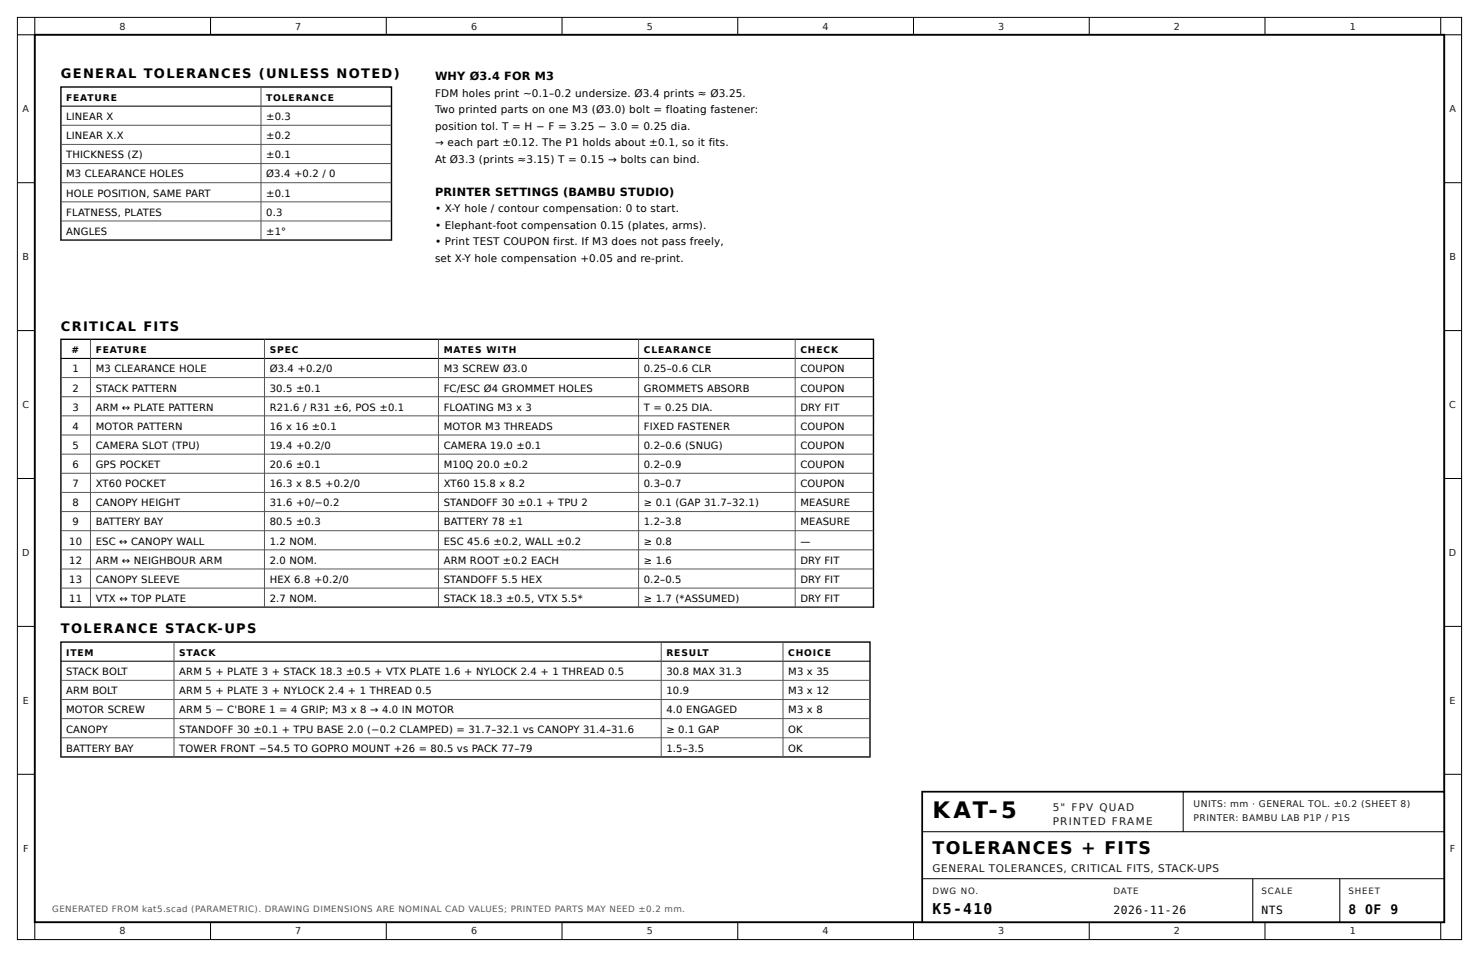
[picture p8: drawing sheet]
<svg xmlns="http://www.w3.org/2000/svg" width="432mm" height="279mm" viewBox="0 0 432 279" stroke-linecap="round" stroke-linejoin="round" font-family="sans-serif">
<defs><g id="words">
<text font-size="6.6" x="272.3" y="238.8">KAT-5</text>
<text font-size="5.1" x="272.3" y="249.4">TOLERANCES + FITS</text>
<text font-size="4.3" x="272.3" y="266.7">K5-410</text>
<g font-size="3.8">
<text x="17.8" y="22.9">GENERAL TOLERANCES (UNLESS NOTED)</text>
<text x="17.8" y="96.5">CRITICAL FITS</text>
<text x="17.8" y="184.9">TOLERANCE STACK-UPS</text>
<text x="393.7" y="266.7">8 OF 9</text>
</g>
<g font-size="3.3">
<text x="127" y="23.4">WHY Ø3.4 FOR M3</text>
<text x="127" y="57.2">PRINTER SETTINGS (BAMBU STUDIO)</text>
<text x="325.1" y="266.7">2026-11-26</text>
<text x="368.3" y="266.7">NTS</text>
</g>
<g font-size="3">
<text x="127" y="28.2">FDM holes print ~0.1–0.2 undersize. Ø3.4 prints ≈ Ø3.25.</text>
<text x="127" y="33">Two printed parts on one M3 (Ø3.0) bolt = floating fastener:</text>
<text x="127" y="37.8">position tol. T = H − F = 3.25 − 3.0 = 0.25 dia.</text>
<text x="127" y="42.7">→ each part ±0.12. The P1 holds about ±0.1, so it fits.</text>
<text x="127" y="47.5">At Ø3.3 (prints ≈3.15) T = 0.15 → bolts can bind.</text>
<text x="127" y="62">• X-Y hole / contour compensation: 0 to start.</text>
<text x="127" y="66.8">• Elephant-foot compensation 0.15 (plates, arms).</text>
<text x="127" y="71.6">• Print TEST COUPON first. If M3 does not pass freely,</text>
<text x="127" y="76.5">set X-Y hole compensation +0.05 and re-print.</text>
</g>
<g font-size="3" fill="#1a1a1a">
<text x="307.3" y="236.7">5&quot; FPV QUAD</text>
<text x="307.3" y="240.8">PRINTED FRAME</text>
<text x="272.3" y="254.5">GENERAL TOLERANCES, CRITICAL FITS, STACK-UPS</text>
</g>
<g font-size="2.9">
<text x="19.3" y="35">LINEAR X</text>
<text x="77.7" y="35">±0.3</text>
<text x="19.3" y="40.6">LINEAR X.X</text>
<text x="77.7" y="40.6">±0.2</text>
<text x="19.3" y="46.2">THICKNESS (Z)</text>
<text x="77.7" y="46.2">±0.1</text>
<text x="19.3" y="51.8">M3 CLEARANCE HOLES</text>
<text x="77.7" y="51.8">Ø3.4 +0.2 / 0</text>
<text x="19.3" y="57.4">HOLE POSITION, SAME PART</text>
<text x="77.7" y="57.4">±0.1</text>
<text x="19.3" y="63">FLATNESS, PLATES</text>
<text x="77.7" y="63">0.3</text>
<text x="19.3" y="68.6">ANGLES</text>
<text x="77.7" y="68.6">±1°</text>
<text x="21.1" y="108.7">1</text>
<text x="27.9" y="108.7">M3 CLEARANCE HOLE</text>
<text x="78.7" y="108.7">Ø3.4 +0.2/0</text>
<text x="129.5" y="108.7">M3 SCREW Ø3.0</text>
<text x="188" y="108.7">0.25–0.6 CLR</text>
<text x="233.7" y="108.7">COUPON</text>
<text x="21.1" y="114.3">2</text>
<text x="21.1" y="119.9">3</text>
<text x="27.9" y="114.3">STACK PATTERN</text>
<text x="27.9" y="119.9">ARM ↔ PLATE PATTERN</text>
<text x="78.7" y="114.3">30.5 ±0.1</text>
<text x="78.7" y="119.9">R21.6 / R31 ±6, POS ±0.1</text>
<text x="129.5" y="114.3">FC/ESC Ø4 GROMMET HOLES</text>
<text x="129.5" y="119.9">FLOATING M3 x 3</text>
<text x="188" y="114.3">GROMMETS ABSORB</text>
<text x="188" y="119.9">T = 0.25 DIA.</text>
<text x="233.7" y="114.3">COUPON</text>
<text x="233.7" y="119.9">DRY FIT</text>
<text x="21.1" y="125.5">4</text>
<text x="27.9" y="125.5">MOTOR PATTERN</text>
<text x="78.7" y="125.5">16 x 16 ±0.1</text>
<text x="129.5" y="125.5">MOTOR M3 THREADS</text>
<text x="188" y="125.5">FIXED FASTENER</text>
<text x="233.7" y="125.5">COUPON</text>
<text x="21.1" y="131.1">5</text>
<text x="27.9" y="131.1">CAMERA SLOT (TPU)</text>
<text x="78.7" y="131.1">19.4 +0.2/0</text>
<text x="129.5" y="131.1">CAMERA 19.0 ±0.1</text>
<text x="188" y="131.1">0.2–0.6 (SNUG)</text>
<text x="233.7" y="131.1">COUPON</text>
<text x="21.1" y="136.6">6</text>
<text x="27.9" y="136.6">GPS POCKET</text>
<text x="78.7" y="136.6">20.6 ±0.1</text>
<text x="129.5" y="136.6">M10Q 20.0 ±0.2</text>
<text x="188" y="136.6">0.2–0.9</text>
<text x="233.7" y="136.6">COUPON</text>
<text x="21.1" y="142.2">7</text>
<text x="27.9" y="142.2">XT60 POCKET</text>
<text x="78.7" y="142.2">16.3 x 8.5 +0.2/0</text>
<text x="129.5" y="142.2">XT60</text>
<text x="138.2" y="142.2">15.8 x 8.2</text>
<text x="188" y="142.2">0.3–0.7</text>
<text x="233.7" y="142.2">COUPON</text>
<text x="21.1" y="147.8">8</text>
<text x="27.9" y="147.8">CANOPY HEIGHT</text>
<text x="78.7" y="147.8">31.6 +0/−0.2</text>
<text x="129.5" y="147.8">STANDOFF 30 ±0.1 + TPU 2</text>
<text x="188" y="147.8">≥ 0.1 (GAP 31.7–32.1)</text>
<text x="233.7" y="147.8">MEASURE</text>
<text x="21.1" y="153.4">9</text>
<text x="27.9" y="153.4">BATTERY BAY</text>
<text x="78.7" y="153.4">80.5 ±0.3</text>
<text x="129.5" y="153.4">BATTERY 78 ±1</text>
<text x="188" y="153.4">1.2–3.8</text>
<text x="233.7" y="153.4">MEASURE</text>
<text x="20.2" y="159">10</text>
<text x="27.9" y="159">ESC ↔ CANOPY WALL</text>
<text x="78.7" y="159">1.2 NOM.</text>
<text x="129.5" y="159">ESC 45.6 ±0.2, WALL ±0.2</text>
<text x="188" y="159">≥ 0.8</text>
<text x="233.7" y="159">—</text>
<text x="20.2" y="164.6">12</text>
<text x="27.9" y="164.6">ARM ↔ NEIGHBOUR ARM</text>
<text x="78.7" y="164.6">2.0 NOM.</text>
<text x="129.5" y="164.6">ARM ROOT ±0.2 EACH</text>
<text x="188" y="164.6">≥ 1.6</text>
<text x="233.7" y="164.6">DRY FIT</text>
<text x="20.2" y="170.2">13</text>
<text x="27.9" y="170.2">CANOPY SLEEVE</text>
<text x="78.7" y="170.2">HEX 6.8 +0.2/0</text>
<text x="129.5" y="170.2">STANDOFF 5.5 HEX</text>
<text x="188" y="170.2">0.2–0.5</text>
<text x="233.7" y="170.2">DRY FIT</text>
<text x="20.2" y="175.8">11</text>
<text x="27.9" y="175.8">VTX ↔ TOP PLATE</text>
<text x="78.7" y="175.8">2.7 NOM.</text>
<text x="129.5" y="175.8">STACK 18.3 ±0.5, VTX 5.5*</text>
<text x="188" y="175.8">≥ 1.7 (*ASSUMED)</text>
<text x="233.7" y="175.8">DRY FIT</text>
<text x="19.3" y="197.1">STACK BOLT</text>
<text x="52.3" y="197.1">ARM 5 + PLATE 3 + STACK 18.3 ±0.5 + VTX PLATE 1.6 + NYLOCK 2.4 + 1 THREAD 0.5</text>
<text x="194.6" y="197.1">30.8 MAX 31.3</text>
<text x="230.1" y="197.1">M3 x 35</text>
<text x="19.3" y="202.7">ARM BOLT</text>
<text x="52.3" y="202.7">ARM 5 + PLATE 3 + NYLOCK 2.4 + 1 THREAD 0.5</text>
<text x="194.6" y="202.7">10.9</text>
<text x="230.1" y="202.7">M3 x 12</text>
<text x="19.3" y="208.3">MOTOR SCREW</text>
<text x="52.3" y="208.3">ARM 5 − C'BORE 1 = 4 GRIP; M3 x 8 → 4.0 IN MOTOR</text>
<text x="194.6" y="208.3">4.0 ENGAGED</text>
<text x="230.1" y="208.3">M3 x 8</text>
<text x="19.3" y="213.9">CANOPY</text>
<text x="52.3" y="213.9">STANDOFF 30 ±0.1 + TPU BASE 2.0 (−0.2 CLAMPED) = 31.7–32.1 vs CANOPY 31.4–31.6</text>
<text x="194.6" y="213.9">≥ 0.1 GAP</text>
<text x="230.1" y="213.9">OK</text>
<text x="19.3" y="219.5">BATTERY BAY</text>
<text x="52.3" y="219.5">TOWER FRONT −54.5 TO GOPRO MOUNT +26 = 80.5 vs PACK 77–79</text>
<text x="194.6" y="219.5">1.5–3.5</text>
<text x="230.1" y="219.5">OK</text>
</g>
<g font-size="2.8" fill="#1a1a1a">
<text x="34.9" y="8.6">8</text>
<text x="86.2" y="8.6">7</text>
<text x="137.5" y="8.6">6</text>
<text x="188.8" y="8.6">5</text>
<text x="240.1" y="8.6">4</text>
<text x="291.4" y="8.6">3</text>
<text x="342.7" y="8.6">2</text>
<text x="394.1" y="8.6">1</text>
<text x="6.6" y="32.8">A</text>
<text x="423.1" y="32.8">A</text>
<text x="6.6" y="75.9">B</text>
<text x="423.1" y="75.9">B</text>
<text x="6.6" y="119.1">C</text>
<text x="423.1" y="119.1">C</text>
<text x="6.5" y="162.3">D</text>
<text x="423" y="162.3">D</text>
<text x="6.7" y="205.5">E</text>
<text x="423.2" y="205.5">E</text>
<text x="6.7" y="248.7">F</text>
<text x="423.3" y="248.7">F</text>
<text x="34.9" y="272.8">8</text>
<text x="86.2" y="272.8">7</text>
<text x="137.5" y="272.8">6</text>
<text x="188.8" y="272.8">5</text>
<text x="240.1" y="272.8">4</text>
<text x="291.4" y="272.8">3</text>
<text x="342.7" y="272.8">2</text>
<text x="394.1" y="272.8">1</text>
</g>
<g font-size="2.7">
<text x="19.3" y="29.5">FEATURE</text>
<text x="77.7" y="29.5">TOLERANCE</text>
<text x="20.9" y="103.1">#</text>
<text x="27.9" y="103.1">FEATURE</text>
<text x="78.7" y="103.1">SPEC</text>
<text x="129.5" y="103.1">MATES WITH</text>
<text x="188" y="103.1">CLEARANCE</text>
<text x="233.7" y="103.1">CHECK</text>
<text x="19.3" y="191.5">ITEM</text>
<text x="52.3" y="191.5">STACK</text>
<text x="194.6" y="191.5">RESULT</text>
<text x="230.1" y="191.5">CHOICE</text>
</g>
<g font-size="2.7" fill="#1a1a1a">
<text x="348.5" y="235.7">UNITS: mm · GENERAL TOL. ±0.2 (SHEET 8)</text>
<text x="348.5" y="239.8">PRINTER: BAMBU LAB P1P / P1S</text>
</g>
<g font-size="2.5" fill="#1a1a1a">
<text x="272.3" y="261.1">DWG NO.</text>
<text x="325.1" y="261.1">DATE</text>
<text x="368.3" y="261.1">SCALE</text>
<text x="393.7" y="261.1">SHEET</text>
</g>
<text font-size="2.5" fill="#555" x="15.2" y="266.2">GENERATED FROM kat5.scad (PARAMETRIC). DRAWING DIMENSIONS ARE NOMINAL CAD VALUES; PRINTED PARTS MAY NEED ±0.2 mm.</text>
</g></defs>
<g fill="none" stroke="#000" stroke-width=".29">
<path d="M5.1 5.1h421.6v269.2h-421.6zM10.2 5.1v5.1h-5.1M61.5 5.1v5.1M112.8 5.1v5.1M164.1 5.1v5.1M215.4 5.1v5.1M266.7 5.1v5.1M318 5.1v5.1M369.3 5.1v5.1M420.6 5.1v5.1M421.6 10.2h5.1M5.1 53.3h5.1"/>
<path d="M421.6 53.3h5.1M5.1 96.5h5.1M421.6 96.5h5.1M5.1 139.7h5.1M421.6 139.7h5.1M5.1 182.9h5.1M421.6 182.9h5.1M5.1 226.1h5.1M421.6 226.1h5.1M10.2 269.2v5.1M61.5 269.2v5.1M112.8 269.2v5.1"/>
<path d="M164.1 269.2v5.1M215.4 269.2v5.1M266.7 269.2v5.1M318 269.2v5.1M369.3 269.2v5.1M420.6 269.2v5.1"/>
</g>
<path d="M10.2 10.2h411.4v259h-411.4z" fill="none" stroke="#000" stroke-width=".56"/>
<path d="M269.2 231.1h152.4v38.1h-152.4z" fill="#fff"/>
<path d="M269.2 231.1h152.4v38.1h-152.4z" fill="none" stroke="#000" stroke-width=".51"/>
<path d="M269.2 242.8h152.4" fill="none" stroke="#000" stroke-width=".3"/>
<path d="M345.4 231.1v11.7M269.2 256.5h152.4M365.8 256.5v12.7M391.2 256.5v12.7" fill="none" stroke="#000" stroke-width=".29"/>
<path d="M17.8 25.4h96.5v44.7h-96.5z" fill="#fff"/>
<path d="M17.8 25.4h96.5v44.7h-96.5z" fill="none" stroke="#000" stroke-width=".41"/>
<path d="M17.8 31h96.5" fill="none" stroke="#000" stroke-width=".3"/>
<path d="M17.8 36.6h96.5M76.2 25.4v44.7M17.8 42.2h96.5M17.8 47.8h96.5M17.8 53.3h96.5M17.8 58.9h96.5M17.8 64.5h96.5M17.8 70.1h96.5" fill="none" stroke="#555" stroke-width=".29"/>
<path d="M17.8 99.1h237.2v78.2h-237.2z" fill="#fff"/>
<path d="M17.8 99.1h237.2v78.2h-237.2z" fill="none" stroke="#000" stroke-width=".41"/>
<path d="M17.8 104.6h237.2" fill="none" stroke="#000" stroke-width=".3"/>
<g fill="none" stroke="#555" stroke-width=".29">
<path d="M26.4 99.1v78.2M77.2 99.1v78.2M128 99.1v78.2M186.4 99.1v78.2M232.2 99.1v78.2M17.8 110.2h237.2M17.8 115.8h237.2M17.8 121.4h237.2M17.8 127h237.2M17.8 132.6h237.2M17.8 138.2h237.2M17.8 143.8h237.2"/>
<path d="M17.8 149.4h237.2M17.8 154.9h237.2M17.8 160.5h237.2M17.8 166.1h237.2M17.8 171.7h237.2M17.8 177.3h237.2"/>
</g>
<path d="M17.8 187.5h236.2v33.5h-236.2z" fill="#fff"/>
<path d="M17.8 187.5h236.2v33.5h-236.2z" fill="none" stroke="#000" stroke-width=".41"/>
<path d="M17.8 193h236.2" fill="none" stroke="#000" stroke-width=".3"/>
<path d="M17.8 198.6h236.2M50.8 187.5v33.5M193 187.5v33.5M228.6 187.5v33.5M17.8 204.2h236.2M17.8 209.8h236.2M17.8 215.4h236.2M17.8 221h236.2" fill="none" stroke="#555" stroke-width=".29"/>
<use href="#words"/>
</svg>
